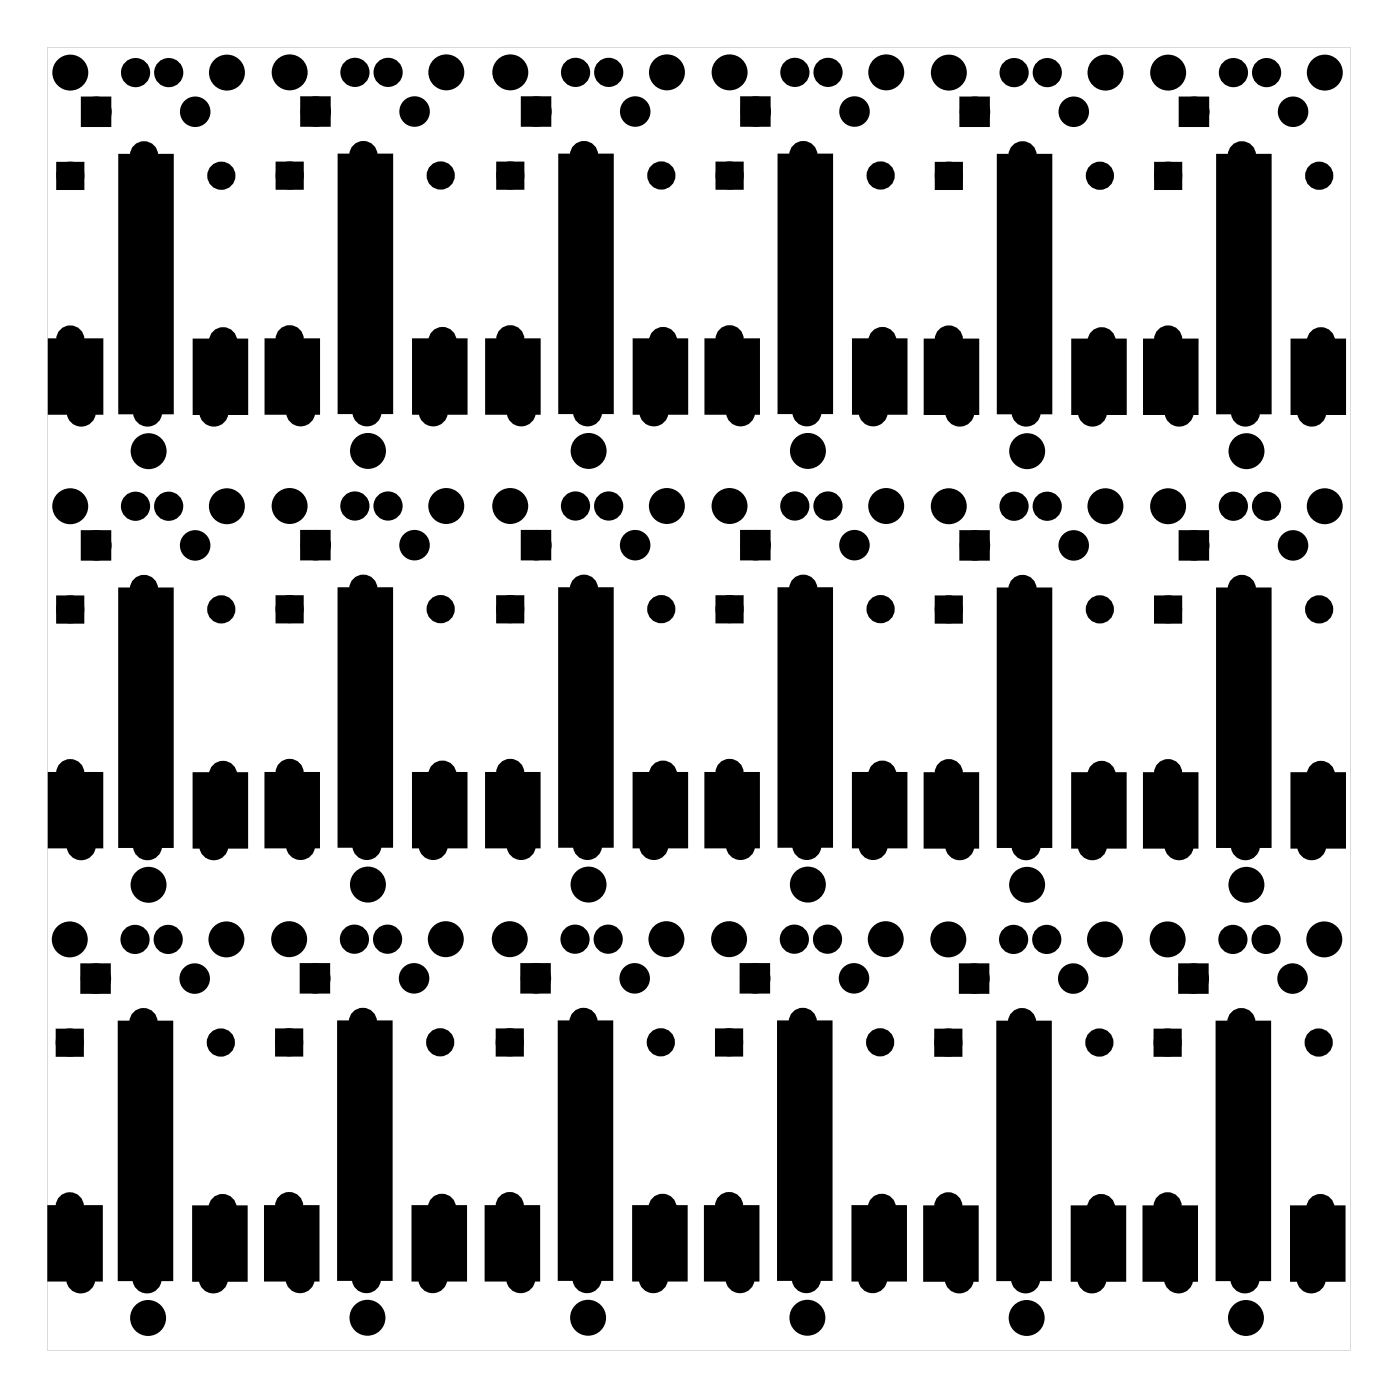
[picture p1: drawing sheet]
<svg xmlns="http://www.w3.org/2000/svg" width="107mm" height="107mm" viewBox="0 0 107 107" stroke-linecap="round" stroke-linejoin="round" font-family="sans-serif">
<g fill="#000">
<path d="M4.7 12.8h1.4v1.4h-1.4zM6.6 7.8h1.5v1.5h-1.5zM9.2 11.9h4v19.7h-4zM21.5 12.8h1.4v1.4h-1.4zM23.4 7.8h1.6v1.5h-1.6zM26 11.9h4v19.7h-4zM38.4 12.8h1.4v1.4h-1.4zM40.3 7.8h1.6v1.5h-1.6zM42.9 11.9h4v19.7h-4zM55.2 12.8h1.4v1.4h-1.4zM57.1 7.8h1.6v1.5h-1.6zM59.7 11.9h4v19.7h-4z"/>
<path d="M72 12.8h1.4v1.4h-1.4zM73.9 7.8h1.5v1.5h-1.5zM76.5 11.9h4v19.7h-4zM88.8 12.8h1.4v1.4h-1.4zM90.7 7.8h1.5v1.5h-1.5zM93.3 11.9h4v19.7h-4zM3.8 26h4v5.6h-4zM14.9 26.1h4v5.6h-4zM20.4 26h4v5.6h-4zM31.7 26h4v5.6h-4zM37.3 26h4v5.6h-4zM48.6 26h4v5.6h-4z"/>
<path d="M54.1 26h4v5.6h-4zM65.4 26h4v5.6h-4zM70.9 26.1h4v5.6h-4zM82.2 26.1h4v5.6h-4zM87.7 26.1h4v5.6h-4zM99 26.1h4v5.6h-4zM3.8 59.3h4v5.6h-4zM4.7 46h1.4v1.4h-1.4zM6.6 41h1.5v1.6h-1.5zM9.2 45.1h4v19.7h-4zM14.9 59.3h4v5.6h-4zM20.4 59.3h4v5.6h-4z"/>
<path d="M21.5 46h1.4v1.4h-1.4zM23.4 41h1.5v1.5h-1.5zM26 45.1h4v19.7h-4zM31.7 59.3h4v5.6h-4zM37.3 59.3h4v5.6h-4zM38.4 46h1.4v1.4h-1.4zM40.3 41h1.5v1.5h-1.5zM42.9 45.1h4v19.7h-4zM48.6 59.3h4v5.6h-4zM54.1 59.3h4v5.6h-4zM55.2 46h1.4v1.4h-1.4zM57.1 41h1.5v1.5h-1.5z"/>
<path d="M59.7 45.1h4v19.7h-4zM65.4 59.3h4v5.6h-4zM70.9 59.3h4v5.6h-4zM72 46h1.4v1.4h-1.4zM73.9 41h1.5v1.6h-1.5zM76.5 45.1h4v19.7h-4zM82.2 59.3h4v5.6h-4zM87.7 59.3h4v5.6h-4zM88.8 46h1.4v1.4h-1.4zM90.7 41h1.5v1.6h-1.5zM93.3 45.1h4v19.7h-4zM99 59.3h4v5.6h-4z"/>
<path d="M4.6 79.2h1.4v1.4h-1.4zM6.5 74.2h1.6v1.5h-1.6zM9.1 78.3h4v19.7h-4zM21.5 79.2h1.3v1.4h-1.3zM23.3 74.2h1.6v1.5h-1.6zM26 78.3h4v19.7h-4zM38.4 79.2h1.3v1.4h-1.3zM40.2 74.2h1.6v1.5h-1.6zM42.9 78.3h4v19.7h-4zM55.2 79.2h1.3v1.4h-1.3zM57 74.2h1.6v1.5h-1.6zM59.7 78.3h4v19.7h-4z"/>
<path d="M71.9 79.2h1.4v1.4h-1.4zM73.8 74.2h1.6v1.5h-1.6zM76.4 78.3h4v19.7h-4zM88.7 79.2h1.4v1.4h-1.4zM90.6 74.2h1.6v1.5h-1.6zM93.2 78.3h4v19.7h-4zM3.8 92.4h4v5.6h-4zM14.8 92.5h4v5.6h-4zM20.3 92.4h4v5.6h-4zM31.7 92.4h4v5.6h-4zM37.3 92.4h4v5.6h-4zM48.6 92.4h4v5.6h-4z"/>
<path d="M54.1 92.4h4v5.6h-4zM65.4 92.4h4v5.6h-4zM70.8 92.5h4v5.6h-4zM82.1 92.5h4v5.6h-4zM87.6 92.5h4v5.6h-4zM98.9 92.5h4v5.6h-4z"/>
<path d="M3.6 3.6h99.8v99.8h-99.8zM3.6 3.6v99.8h99.8v-99.8z"/>
</g>
<g fill="none" stroke="#000" stroke-width=".76" stroke-linecap="butt">
<path d="M4.7 12.8h1.4v1.4h-1.4zM6.6 7.8h1.5v1.5h-1.5zM21.5 12.8h1.4v1.4h-1.4zM23.4 7.8h1.6v1.5h-1.6zM38.4 12.8h1.4v1.4h-1.4zM40.3 7.8h1.6v1.5h-1.6zM55.2 12.8h1.4v1.4h-1.4zM57.1 7.8h1.6v1.5h-1.6zM72 12.8h1.4v1.4h-1.4zM73.9 7.8h1.5v1.5h-1.5zM88.8 12.8h1.4v1.4h-1.4zM90.7 7.8h1.5v1.5h-1.5z"/>
<path d="M4.7 46h1.4v1.4h-1.4zM6.6 41h1.5v1.6h-1.5zM21.5 46h1.4v1.4h-1.4zM23.4 41h1.5v1.5h-1.5zM38.4 46h1.4v1.4h-1.4zM40.3 41h1.5v1.5h-1.5zM55.2 46h1.4v1.4h-1.4zM57.1 41h1.5v1.5h-1.5zM72 46h1.4v1.4h-1.4zM73.9 41h1.5v1.6h-1.5zM88.8 46h1.4v1.4h-1.4zM90.7 41h1.5v1.6h-1.5z"/>
<path d="M4.6 79.2h1.4v1.4h-1.4zM6.5 74.2h1.6v1.5h-1.6zM21.5 79.2h1.3v1.4h-1.3zM23.3 74.2h1.6v1.5h-1.6zM38.4 79.2h1.3v1.4h-1.3zM40.2 74.2h1.6v1.5h-1.6zM55.2 79.2h1.3v1.4h-1.3zM57 74.2h1.6v1.5h-1.6zM71.9 79.2h1.4v1.4h-1.4zM73.8 74.2h1.6v1.5h-1.6zM88.7 79.2h1.4v1.4h-1.4zM90.6 74.2h1.6v1.5h-1.6z"/>
<circle cx="5.4" cy="13.5" r=".7"/>
<circle cx="7.4" cy="8.6" r=".79"/>
<circle cx="10.4" cy="5.6" r=".74"/>
<circle cx="11" cy="11.9" r=".7"/>
<circle cx="12.9" cy="5.6" r=".74"/>
<circle cx="15" cy="8.6" r=".79"/>
<circle cx="17" cy="13.5" r=".7"/>
<circle cx="22.2" cy="13.4" r=".7"/>
<circle cx="24.2" cy="8.5" r=".79"/>
<circle cx="27.2" cy="5.5" r=".74"/>
<circle cx="27.8" cy="11.9" r=".7"/>
<circle cx="29.7" cy="5.5" r=".74"/>
<circle cx="31.8" cy="8.5" r=".79"/>
<circle cx="33.8" cy="13.4" r=".7"/>
<circle cx="39.1" cy="13.4" r=".7"/>
<circle cx="41.1" cy="8.5" r=".79"/>
<circle cx="44.1" cy="5.5" r=".74"/>
<circle cx="44.7" cy="11.9" r=".7"/>
<circle cx="46.6" cy="5.5" r=".74"/>
<circle cx="48.7" cy="8.5" r=".79"/>
<circle cx="50.7" cy="13.4" r=".7"/>
<circle cx="55.9" cy="13.4" r=".7"/>
<circle cx="57.9" cy="8.5" r=".79"/>
<circle cx="60.9" cy="5.5" r=".74"/>
<circle cx="61.5" cy="11.9" r=".7"/>
<circle cx="63.4" cy="5.5" r=".74"/>
<circle cx="65.5" cy="8.5" r=".79"/>
<circle cx="67.5" cy="13.4" r=".7"/>
<circle cx="72.7" cy="13.5" r=".7"/>
<circle cx="74.7" cy="8.6" r=".79"/>
<circle cx="77.7" cy="5.6" r=".74"/>
<circle cx="78.3" cy="11.9" r=".7"/>
<circle cx="80.2" cy="5.6" r=".74"/>
<circle cx="82.3" cy="8.6" r=".79"/>
<circle cx="84.3" cy="13.5" r=".7"/>
<circle cx="89.5" cy="13.5" r=".7"/>
<circle cx="91.5" cy="8.6" r=".79"/>
<circle cx="94.5" cy="5.6" r=".74"/>
<circle cx="95.1" cy="11.9" r=".7"/>
<circle cx="97" cy="5.6" r=".74"/>
<circle cx="99.1" cy="8.6" r=".79"/>
<circle cx="101.1" cy="13.5" r=".7"/>
<circle cx="5.4" cy="26" r=".7"/>
<circle cx="6.2" cy="31.6" r=".74"/>
<circle cx="10.4" cy="38.8" r=".74"/>
<circle cx="11.3" cy="31.6" r=".74"/>
<circle cx="12.9" cy="38.8" r=".74"/>
<circle cx="16.4" cy="31.6" r=".74"/>
<circle cx="17.1" cy="26.1" r=".7"/>
<circle cx="22.2" cy="26" r=".7"/>
<circle cx="23" cy="31.5" r=".74"/>
<circle cx="27.2" cy="38.8" r=".74"/>
<circle cx="28.1" cy="31.5" r=".74"/>
<circle cx="29.7" cy="38.8" r=".74"/>
<circle cx="33.2" cy="31.5" r=".74"/>
<circle cx="33.9" cy="26.1" r=".7"/>
<circle cx="39.1" cy="26" r=".7"/>
<circle cx="39.9" cy="31.5" r=".74"/>
<circle cx="44.1" cy="38.8" r=".74"/>
<circle cx="45" cy="31.5" r=".74"/>
<circle cx="46.6" cy="38.8" r=".74"/>
<circle cx="50.1" cy="31.5" r=".74"/>
<circle cx="50.8" cy="26.1" r=".7"/>
<circle cx="55.9" cy="26" r=".7"/>
<circle cx="56.7" cy="31.5" r=".74"/>
<circle cx="60.9" cy="38.8" r=".74"/>
<circle cx="61.8" cy="31.5" r=".74"/>
<circle cx="63.4" cy="38.8" r=".74"/>
<circle cx="66.9" cy="31.5" r=".74"/>
<circle cx="67.6" cy="26.1" r=".7"/>
<circle cx="72.7" cy="26" r=".7"/>
<circle cx="73.5" cy="31.6" r=".74"/>
<circle cx="77.7" cy="38.8" r=".74"/>
<circle cx="78.6" cy="31.6" r=".74"/>
<circle cx="80.2" cy="38.8" r=".74"/>
<circle cx="83.7" cy="31.6" r=".74"/>
<circle cx="84.4" cy="26.1" r=".7"/>
<circle cx="89.5" cy="26" r=".7"/>
<circle cx="90.3" cy="31.6" r=".74"/>
<circle cx="94.5" cy="38.8" r=".74"/>
<circle cx="95.4" cy="31.6" r=".74"/>
<circle cx="97" cy="38.8" r=".74"/>
<circle cx="100.5" cy="31.6" r=".74"/>
<circle cx="101.2" cy="26.1" r=".7"/>
<circle cx="5.4" cy="59.2" r=".7"/>
<circle cx="5.4" cy="46.7" r=".7"/>
<circle cx="7.4" cy="41.8" r=".79"/>
<circle cx="11" cy="45.1" r=".7"/>
<circle cx="14.9" cy="41.8" r=".79"/>
<circle cx="17" cy="46.7" r=".7"/>
<circle cx="17.1" cy="59.4" r=".7"/>
<circle cx="22.2" cy="59.2" r=".7"/>
<circle cx="22.2" cy="46.7" r=".7"/>
<circle cx="24.2" cy="41.8" r=".79"/>
<circle cx="27.8" cy="45.1" r=".7"/>
<circle cx="31.8" cy="41.8" r=".79"/>
<circle cx="33.8" cy="46.7" r=".7"/>
<circle cx="33.9" cy="59.3" r=".7"/>
<circle cx="39.1" cy="59.2" r=".7"/>
<circle cx="39.1" cy="46.7" r=".7"/>
<circle cx="41.1" cy="41.8" r=".79"/>
<circle cx="44.7" cy="45.1" r=".7"/>
<circle cx="48.7" cy="41.8" r=".79"/>
<circle cx="50.7" cy="46.7" r=".7"/>
<circle cx="50.8" cy="59.3" r=".7"/>
<circle cx="55.9" cy="59.2" r=".7"/>
<circle cx="55.9" cy="46.7" r=".7"/>
<circle cx="57.9" cy="41.8" r=".79"/>
<circle cx="61.5" cy="45.1" r=".7"/>
<circle cx="65.5" cy="41.8" r=".79"/>
<circle cx="67.5" cy="46.7" r=".7"/>
<circle cx="67.6" cy="59.3" r=".7"/>
<circle cx="72.7" cy="59.2" r=".7"/>
<circle cx="72.7" cy="46.7" r=".7"/>
<circle cx="74.7" cy="41.8" r=".79"/>
<circle cx="78.3" cy="45.1" r=".7"/>
<circle cx="82.2" cy="41.8" r=".79"/>
<circle cx="84.3" cy="46.7" r=".7"/>
<circle cx="84.4" cy="59.4" r=".7"/>
<circle cx="89.5" cy="59.2" r=".7"/>
<circle cx="89.5" cy="46.7" r=".7"/>
<circle cx="91.5" cy="41.8" r=".79"/>
<circle cx="95.1" cy="45.1" r=".7"/>
<circle cx="99" cy="41.8" r=".79"/>
<circle cx="101.1" cy="46.7" r=".7"/>
<circle cx="101.2" cy="59.4" r=".7"/>
<circle cx="5.3" cy="79.9" r=".7"/>
<circle cx="6.2" cy="64.8" r=".74"/>
<circle cx="7.3" cy="75" r=".79"/>
<circle cx="10.3" cy="72" r=".74"/>
<circle cx="11" cy="78.3" r=".7"/>
<circle cx="11.3" cy="64.8" r=".74"/>
<circle cx="12.9" cy="72" r=".74"/>
<circle cx="14.9" cy="75" r=".79"/>
<circle cx="16.4" cy="64.8" r=".74"/>
<circle cx="16.9" cy="79.9" r=".7"/>
<circle cx="22.1" cy="79.8" r=".7"/>
<circle cx="23" cy="64.8" r=".74"/>
<circle cx="24.2" cy="74.9" r=".79"/>
<circle cx="27.2" cy="71.9" r=".74"/>
<circle cx="27.8" cy="78.3" r=".7"/>
<circle cx="28.1" cy="64.8" r=".74"/>
<circle cx="29.7" cy="71.9" r=".74"/>
<circle cx="31.7" cy="74.9" r=".79"/>
<circle cx="33.2" cy="64.8" r=".74"/>
<circle cx="33.7" cy="79.8" r=".7"/>
<circle cx="39" cy="79.8" r=".7"/>
<circle cx="39.9" cy="64.8" r=".74"/>
<circle cx="41.1" cy="74.9" r=".79"/>
<circle cx="44.1" cy="71.9" r=".74"/>
<circle cx="44.7" cy="78.3" r=".7"/>
<circle cx="45" cy="64.8" r=".74"/>
<circle cx="46.6" cy="71.9" r=".74"/>
<circle cx="48.6" cy="74.9" r=".79"/>
<circle cx="50.1" cy="64.8" r=".74"/>
<circle cx="50.6" cy="79.8" r=".7"/>
<circle cx="55.9" cy="79.8" r=".7"/>
<circle cx="56.7" cy="64.8" r=".74"/>
<circle cx="57.9" cy="74.9" r=".79"/>
<circle cx="60.9" cy="71.9" r=".74"/>
<circle cx="61.5" cy="78.3" r=".7"/>
<circle cx="61.8" cy="64.8" r=".74"/>
<circle cx="63.4" cy="71.9" r=".74"/>
<circle cx="65.4" cy="74.9" r=".79"/>
<circle cx="66.9" cy="64.8" r=".74"/>
<circle cx="67.4" cy="79.8" r=".7"/>
<circle cx="72.6" cy="79.9" r=".7"/>
<circle cx="73.5" cy="64.8" r=".74"/>
<circle cx="74.6" cy="75" r=".79"/>
<circle cx="77.6" cy="72" r=".74"/>
<circle cx="78.3" cy="78.3" r=".7"/>
<circle cx="78.6" cy="64.8" r=".74"/>
<circle cx="80.2" cy="72" r=".74"/>
<circle cx="82.2" cy="75" r=".79"/>
<circle cx="83.7" cy="64.8" r=".74"/>
<circle cx="84.2" cy="79.9" r=".7"/>
<circle cx="89.4" cy="79.9" r=".7"/>
<circle cx="90.3" cy="64.8" r=".74"/>
<circle cx="91.4" cy="75" r=".79"/>
<circle cx="94.4" cy="72" r=".74"/>
<circle cx="95.1" cy="78.3" r=".7"/>
<circle cx="95.4" cy="64.8" r=".74"/>
<circle cx="97" cy="72" r=".74"/>
<circle cx="99" cy="75" r=".79"/>
<circle cx="100.5" cy="64.8" r=".74"/>
<circle cx="101" cy="79.9" r=".7"/>
<circle cx="5.3" cy="92.4" r=".7"/>
<circle cx="6.2" cy="98" r=".74"/>
<circle cx="11.3" cy="98" r=".74"/>
<circle cx="16.3" cy="98" r=".74"/>
<circle cx="17.1" cy="92.5" r=".7"/>
<circle cx="22.1" cy="92.4" r=".7"/>
<circle cx="23" cy="97.9" r=".74"/>
<circle cx="28.1" cy="97.9" r=".74"/>
<circle cx="33.2" cy="97.9" r=".74"/>
<circle cx="33.9" cy="92.5" r=".7"/>
<circle cx="39" cy="92.4" r=".7"/>
<circle cx="39.9" cy="97.9" r=".74"/>
<circle cx="45" cy="97.9" r=".74"/>
<circle cx="50.1" cy="97.9" r=".74"/>
<circle cx="50.8" cy="92.5" r=".7"/>
<circle cx="55.9" cy="92.4" r=".7"/>
<circle cx="56.7" cy="97.9" r=".74"/>
<circle cx="61.8" cy="97.9" r=".74"/>
<circle cx="66.9" cy="97.9" r=".74"/>
<circle cx="67.6" cy="92.5" r=".7"/>
<circle cx="72.6" cy="92.4" r=".7"/>
<circle cx="73.5" cy="98" r=".74"/>
<circle cx="78.6" cy="98" r=".74"/>
<circle cx="83.6" cy="98" r=".74"/>
<circle cx="84.3" cy="92.5" r=".7"/>
<circle cx="89.4" cy="92.4" r=".7"/>
<circle cx="90.3" cy="98" r=".74"/>
<circle cx="95.4" cy="98" r=".74"/>
<circle cx="100.4" cy="98" r=".74"/>
<circle cx="101.2" cy="92.5" r=".7"/>
</g>
<g fill="#000">
<circle cx="5.4" cy="5.6" r="1.25"/>
<circle cx="5.4" cy="13.5" r=".7"/>
<circle cx="7.4" cy="8.6" r=".79"/>
<circle cx="10.4" cy="5.6" r=".74"/>
<circle cx="11" cy="11.9" r=".7"/>
<circle cx="12.9" cy="5.6" r=".74"/>
<circle cx="15" cy="8.6" r=".79"/>
<circle cx="17" cy="13.5" r=".7"/>
<circle cx="17.4" cy="5.6" r="1.25"/>
<circle cx="22.2" cy="5.5" r="1.25"/>
<circle cx="22.2" cy="13.4" r=".7"/>
<circle cx="24.2" cy="8.5" r=".79"/>
<circle cx="27.2" cy="5.5" r=".74"/>
<circle cx="27.8" cy="11.9" r=".7"/>
<circle cx="29.7" cy="5.5" r=".74"/>
<circle cx="31.8" cy="8.5" r=".79"/>
<circle cx="33.8" cy="13.4" r=".7"/>
<circle cx="34.2" cy="5.5" r="1.25"/>
<circle cx="39.1" cy="5.5" r="1.25"/>
<circle cx="39.1" cy="13.4" r=".7"/>
<circle cx="41.1" cy="8.5" r=".79"/>
<circle cx="44.1" cy="5.5" r=".74"/>
<circle cx="44.7" cy="11.9" r=".7"/>
<circle cx="46.6" cy="5.5" r=".74"/>
<circle cx="48.7" cy="8.5" r=".79"/>
<circle cx="50.7" cy="13.4" r=".7"/>
<circle cx="51.1" cy="5.5" r="1.25"/>
<circle cx="55.9" cy="5.5" r="1.25"/>
<circle cx="55.9" cy="13.4" r=".7"/>
<circle cx="57.9" cy="8.5" r=".79"/>
<circle cx="60.9" cy="5.5" r=".74"/>
<circle cx="61.5" cy="11.9" r=".7"/>
<circle cx="63.4" cy="5.5" r=".74"/>
<circle cx="65.5" cy="8.5" r=".79"/>
<circle cx="67.5" cy="13.4" r=".7"/>
<circle cx="67.9" cy="5.5" r="1.25"/>
<circle cx="72.7" cy="5.6" r="1.25"/>
<circle cx="72.7" cy="13.5" r=".7"/>
<circle cx="74.7" cy="8.6" r=".79"/>
<circle cx="77.7" cy="5.6" r=".74"/>
<circle cx="78.3" cy="11.9" r=".7"/>
<circle cx="80.2" cy="5.6" r=".74"/>
<circle cx="82.3" cy="8.6" r=".79"/>
<circle cx="84.3" cy="13.5" r=".7"/>
<circle cx="84.7" cy="5.6" r="1.25"/>
<circle cx="89.5" cy="5.6" r="1.25"/>
<circle cx="89.5" cy="13.5" r=".7"/>
<circle cx="91.5" cy="8.6" r=".79"/>
<circle cx="94.5" cy="5.6" r=".74"/>
<circle cx="95.1" cy="11.9" r=".7"/>
<circle cx="97" cy="5.6" r=".74"/>
<circle cx="99.1" cy="8.6" r=".79"/>
<circle cx="101.1" cy="13.5" r=".7"/>
<circle cx="101.5" cy="5.6" r="1.25"/>
<circle cx="5.4" cy="38.8" r="1.25"/>
<circle cx="5.4" cy="26" r=".7"/>
<circle cx="6.2" cy="31.6" r=".74"/>
<circle cx="10.4" cy="38.8" r=".74"/>
<circle cx="11.3" cy="31.6" r=".74"/>
<circle cx="11.4" cy="34.6" r="1.25"/>
<circle cx="12.9" cy="38.8" r=".74"/>
<circle cx="16.4" cy="31.6" r=".74"/>
<circle cx="17.1" cy="26.1" r=".7"/>
<circle cx="17.4" cy="38.8" r="1.25"/>
<circle cx="22.2" cy="38.8" r="1.25"/>
<circle cx="22.2" cy="26" r=".7"/>
<circle cx="23" cy="31.5" r=".74"/>
<circle cx="27.2" cy="38.8" r=".74"/>
<circle cx="28.1" cy="31.5" r=".74"/>
<circle cx="28.2" cy="34.5" r="1.25"/>
<circle cx="29.7" cy="38.8" r=".74"/>
<circle cx="33.2" cy="31.5" r=".74"/>
<circle cx="33.9" cy="26.1" r=".7"/>
<circle cx="34.2" cy="38.8" r="1.25"/>
<circle cx="39.1" cy="38.8" r="1.25"/>
<circle cx="39.1" cy="26" r=".7"/>
<circle cx="39.9" cy="31.5" r=".74"/>
<circle cx="44.1" cy="38.8" r=".74"/>
<circle cx="45" cy="31.5" r=".74"/>
<circle cx="45.1" cy="34.5" r="1.25"/>
<circle cx="46.6" cy="38.8" r=".74"/>
<circle cx="50.1" cy="31.5" r=".74"/>
<circle cx="50.8" cy="26.1" r=".7"/>
<circle cx="51.1" cy="38.8" r="1.25"/>
<circle cx="55.9" cy="38.8" r="1.25"/>
<circle cx="55.9" cy="26" r=".7"/>
<circle cx="56.7" cy="31.5" r=".74"/>
<circle cx="60.9" cy="38.8" r=".74"/>
<circle cx="61.8" cy="31.5" r=".74"/>
<circle cx="61.9" cy="34.5" r="1.25"/>
<circle cx="63.4" cy="38.8" r=".74"/>
<circle cx="66.9" cy="31.5" r=".74"/>
<circle cx="67.6" cy="26.1" r=".7"/>
<circle cx="67.9" cy="38.8" r="1.25"/>
<circle cx="72.7" cy="38.8" r="1.25"/>
<circle cx="72.7" cy="26" r=".7"/>
<circle cx="73.5" cy="31.6" r=".74"/>
<circle cx="77.7" cy="38.8" r=".74"/>
<circle cx="78.6" cy="31.6" r=".74"/>
<circle cx="78.7" cy="34.6" r="1.25"/>
<circle cx="80.2" cy="38.8" r=".74"/>
<circle cx="83.7" cy="31.6" r=".74"/>
<circle cx="84.4" cy="26.1" r=".7"/>
<circle cx="84.7" cy="38.8" r="1.25"/>
<circle cx="89.5" cy="38.8" r="1.25"/>
<circle cx="89.5" cy="26" r=".7"/>
<circle cx="90.3" cy="31.6" r=".74"/>
<circle cx="94.5" cy="38.8" r=".74"/>
<circle cx="95.4" cy="31.6" r=".74"/>
<circle cx="95.5" cy="34.6" r="1.25"/>
<circle cx="97" cy="38.8" r=".74"/>
<circle cx="100.5" cy="31.6" r=".74"/>
<circle cx="101.2" cy="26.1" r=".7"/>
<circle cx="101.5" cy="38.8" r="1.25"/>
<circle cx="5.4" cy="46.7" r=".7"/>
<circle cx="5.4" cy="59.2" r=".7"/>
<circle cx="7.4" cy="41.8" r=".79"/>
<circle cx="11" cy="45.1" r=".7"/>
<circle cx="14.9" cy="41.8" r=".79"/>
<circle cx="17" cy="46.7" r=".7"/>
<circle cx="17.1" cy="59.4" r=".7"/>
<circle cx="22.2" cy="59.2" r=".7"/>
<circle cx="22.2" cy="46.7" r=".7"/>
<circle cx="24.2" cy="41.8" r=".79"/>
<circle cx="27.8" cy="45.1" r=".7"/>
<circle cx="31.8" cy="41.8" r=".79"/>
<circle cx="33.8" cy="46.7" r=".7"/>
<circle cx="33.9" cy="59.3" r=".7"/>
<circle cx="39.1" cy="59.2" r=".7"/>
<circle cx="39.1" cy="46.7" r=".7"/>
<circle cx="41.1" cy="41.8" r=".79"/>
<circle cx="44.7" cy="45.1" r=".7"/>
<circle cx="48.7" cy="41.8" r=".79"/>
<circle cx="50.7" cy="46.7" r=".7"/>
<circle cx="50.8" cy="59.3" r=".7"/>
<circle cx="55.9" cy="59.2" r=".7"/>
<circle cx="55.9" cy="46.7" r=".7"/>
<circle cx="57.9" cy="41.8" r=".79"/>
<circle cx="61.5" cy="45.1" r=".7"/>
<circle cx="65.5" cy="41.8" r=".79"/>
<circle cx="67.5" cy="46.7" r=".7"/>
<circle cx="67.6" cy="59.3" r=".7"/>
<circle cx="72.7" cy="46.7" r=".7"/>
<circle cx="72.7" cy="59.2" r=".7"/>
<circle cx="74.7" cy="41.8" r=".79"/>
<circle cx="78.3" cy="45.1" r=".7"/>
<circle cx="82.2" cy="41.8" r=".79"/>
<circle cx="84.3" cy="46.7" r=".7"/>
<circle cx="84.4" cy="59.4" r=".7"/>
<circle cx="89.5" cy="46.7" r=".7"/>
<circle cx="89.5" cy="59.2" r=".7"/>
<circle cx="91.5" cy="41.8" r=".79"/>
<circle cx="95.1" cy="45.1" r=".7"/>
<circle cx="99" cy="41.8" r=".79"/>
<circle cx="101.1" cy="46.7" r=".7"/>
<circle cx="101.2" cy="59.4" r=".7"/>
<circle cx="5.3" cy="72" r="1.25"/>
<circle cx="5.3" cy="79.9" r=".7"/>
<circle cx="6.2" cy="64.8" r=".74"/>
<circle cx="7.3" cy="75" r=".79"/>
<circle cx="10.3" cy="72" r=".74"/>
<circle cx="11" cy="78.3" r=".7"/>
<circle cx="11.3" cy="64.8" r=".74"/>
<circle cx="11.4" cy="67.8" r="1.25"/>
<circle cx="12.9" cy="72" r=".74"/>
<circle cx="14.9" cy="75" r=".79"/>
<circle cx="16.4" cy="64.8" r=".74"/>
<circle cx="16.9" cy="79.9" r=".7"/>
<circle cx="17.3" cy="72" r="1.25"/>
<circle cx="22.1" cy="71.9" r="1.25"/>
<circle cx="22.1" cy="79.8" r=".7"/>
<circle cx="23" cy="64.8" r=".74"/>
<circle cx="24.2" cy="74.9" r=".79"/>
<circle cx="27.2" cy="71.9" r=".74"/>
<circle cx="27.8" cy="78.3" r=".7"/>
<circle cx="28.1" cy="64.8" r=".74"/>
<circle cx="28.2" cy="67.8" r="1.25"/>
<circle cx="29.7" cy="71.9" r=".74"/>
<circle cx="31.7" cy="74.9" r=".79"/>
<circle cx="33.2" cy="64.8" r=".74"/>
<circle cx="33.7" cy="79.8" r=".7"/>
<circle cx="34.1" cy="71.9" r="1.25"/>
<circle cx="39" cy="71.9" r="1.25"/>
<circle cx="39" cy="79.8" r=".7"/>
<circle cx="39.9" cy="64.8" r=".74"/>
<circle cx="41.1" cy="74.9" r=".79"/>
<circle cx="44.1" cy="71.9" r=".74"/>
<circle cx="44.7" cy="78.3" r=".7"/>
<circle cx="45" cy="64.8" r=".74"/>
<circle cx="45.1" cy="67.8" r="1.25"/>
<circle cx="46.6" cy="71.9" r=".74"/>
<circle cx="48.6" cy="74.9" r=".79"/>
<circle cx="50.1" cy="64.8" r=".74"/>
<circle cx="50.6" cy="79.8" r=".7"/>
<circle cx="51.1" cy="71.9" r="1.25"/>
<circle cx="55.9" cy="71.9" r="1.25"/>
<circle cx="55.9" cy="79.8" r=".7"/>
<circle cx="56.7" cy="64.8" r=".74"/>
<circle cx="57.9" cy="74.9" r=".79"/>
<circle cx="60.9" cy="71.9" r=".74"/>
<circle cx="61.5" cy="78.3" r=".7"/>
<circle cx="61.8" cy="64.8" r=".74"/>
<circle cx="61.9" cy="67.8" r="1.25"/>
<circle cx="63.4" cy="71.9" r=".74"/>
<circle cx="65.4" cy="74.9" r=".79"/>
<circle cx="66.9" cy="64.8" r=".74"/>
<circle cx="67.4" cy="79.8" r=".7"/>
<circle cx="67.9" cy="71.9" r="1.25"/>
<circle cx="72.6" cy="72" r="1.25"/>
<circle cx="72.6" cy="79.9" r=".7"/>
<circle cx="73.5" cy="64.8" r=".74"/>
<circle cx="74.6" cy="75" r=".79"/>
<circle cx="77.6" cy="72" r=".74"/>
<circle cx="78.3" cy="78.3" r=".7"/>
<circle cx="78.6" cy="64.8" r=".74"/>
<circle cx="78.7" cy="67.8" r="1.25"/>
<circle cx="80.2" cy="72" r=".74"/>
<circle cx="82.2" cy="75" r=".79"/>
<circle cx="83.7" cy="64.8" r=".74"/>
<circle cx="84.2" cy="79.9" r=".7"/>
<circle cx="84.6" cy="72" r="1.25"/>
<circle cx="89.4" cy="72" r="1.25"/>
<circle cx="89.4" cy="79.9" r=".7"/>
<circle cx="90.3" cy="64.8" r=".74"/>
<circle cx="91.4" cy="75" r=".79"/>
<circle cx="94.4" cy="72" r=".74"/>
<circle cx="95.1" cy="78.3" r=".7"/>
<circle cx="95.4" cy="64.8" r=".74"/>
<circle cx="95.5" cy="67.8" r="1.25"/>
<circle cx="97" cy="72" r=".74"/>
<circle cx="99" cy="75" r=".79"/>
<circle cx="100.5" cy="64.8" r=".74"/>
<circle cx="101" cy="79.9" r=".7"/>
<circle cx="101.4" cy="72" r="1.25"/>
<circle cx="5.3" cy="92.4" r=".7"/>
<circle cx="6.2" cy="98" r=".74"/>
<circle cx="11.3" cy="98" r=".74"/>
<circle cx="16.3" cy="98" r=".74"/>
<circle cx="17.1" cy="92.5" r=".7"/>
<circle cx="22.1" cy="92.4" r=".7"/>
<circle cx="23" cy="97.9" r=".74"/>
<circle cx="28.1" cy="97.9" r=".74"/>
<circle cx="33.2" cy="97.9" r=".74"/>
<circle cx="33.9" cy="92.5" r=".7"/>
<circle cx="39" cy="92.4" r=".7"/>
<circle cx="39.9" cy="97.9" r=".74"/>
<circle cx="45" cy="97.9" r=".74"/>
<circle cx="50.1" cy="97.9" r=".74"/>
<circle cx="50.8" cy="92.5" r=".7"/>
<circle cx="55.9" cy="92.4" r=".7"/>
<circle cx="56.7" cy="97.9" r=".74"/>
<circle cx="61.8" cy="97.9" r=".74"/>
<circle cx="66.9" cy="97.9" r=".74"/>
<circle cx="67.6" cy="92.5" r=".7"/>
<circle cx="72.6" cy="92.4" r=".7"/>
<circle cx="73.5" cy="98" r=".74"/>
<circle cx="78.6" cy="98" r=".74"/>
<circle cx="83.6" cy="98" r=".74"/>
<circle cx="84.3" cy="92.5" r=".7"/>
<circle cx="89.4" cy="92.4" r=".7"/>
<circle cx="90.3" cy="98" r=".74"/>
<circle cx="95.4" cy="98" r=".74"/>
<circle cx="100.4" cy="98" r=".74"/>
<circle cx="101.2" cy="92.5" r=".7"/>
<circle cx="11.3" cy="101" r="1.25"/>
<circle cx="28.1" cy="100.9" r="1.25"/>
<circle cx="45" cy="100.9" r="1.25"/>
<circle cx="61.9" cy="100.9" r="1.25"/>
<circle cx="78.6" cy="101" r="1.25"/>
<circle cx="95.4" cy="101" r="1.25"/>
</g>
<g fill="none" stroke="#000" stroke-width=".25">
<path d="M9.2 11.9h4v19.7h-4zM26 11.9h4v19.7h-4zM42.9 11.9h4v19.7h-4zM59.7 11.9h4v19.7h-4zM76.5 11.9h4v19.7h-4zM93.3 11.9h4v19.7h-4zM3.8 26h4v5.6h-4zM14.9 26.1h4v5.6h-4zM20.4 26h4v5.6h-4zM31.7 26h4v5.6h-4zM37.3 26h4v5.6h-4zM48.6 26h4v5.6h-4z"/>
<path d="M54.1 26h4v5.6h-4zM65.4 26h4v5.6h-4zM70.9 26.1h4v5.6h-4zM82.2 26.1h4v5.6h-4zM87.7 26.1h4v5.6h-4zM99 26.1h4v5.6h-4zM3.8 59.3h4v5.6h-4zM9.2 45.1h4v19.7h-4zM14.9 59.3h4v5.6h-4zM20.4 59.3h4v5.6h-4zM26 45.1h4v19.7h-4zM31.7 59.3h4v5.6h-4z"/>
<path d="M37.3 59.3h4v5.6h-4zM42.9 45.1h4v19.7h-4zM48.6 59.3h4v5.6h-4zM54.1 59.3h4v5.6h-4zM59.7 45.1h4v19.7h-4zM65.4 59.3h4v5.6h-4zM70.9 59.3h4v5.6h-4zM76.5 45.1h4v19.7h-4zM82.2 59.3h4v5.6h-4zM87.7 59.3h4v5.6h-4zM93.3 45.1h4v19.7h-4zM99 59.3h4v5.6h-4z"/>
<path d="M9.1 78.3h4v19.7h-4zM26 78.3h4v19.7h-4zM42.9 78.3h4v19.7h-4zM59.7 78.3h4v19.7h-4zM76.4 78.3h4v19.7h-4zM93.2 78.3h4v19.7h-4zM3.8 92.4h4v5.6h-4zM14.8 92.5h4v5.6h-4zM20.3 92.4h4v5.6h-4zM31.7 92.4h4v5.6h-4zM37.3 92.4h4v5.6h-4zM48.6 92.4h4v5.6h-4z"/>
<path d="M54.1 92.4h4v5.6h-4zM65.4 92.4h4v5.6h-4zM70.8 92.5h4v5.6h-4zM82.1 92.5h4v5.6h-4zM87.6 92.5h4v5.6h-4zM98.9 92.5h4v5.6h-4z"/>
<circle cx="5.4" cy="5.6" r="1.25"/>
<circle cx="17.4" cy="5.6" r="1.25"/>
<circle cx="22.2" cy="5.5" r="1.25"/>
<circle cx="34.2" cy="5.5" r="1.25"/>
<circle cx="39.1" cy="5.5" r="1.25"/>
<circle cx="51.1" cy="5.5" r="1.25"/>
<circle cx="55.9" cy="5.5" r="1.25"/>
<circle cx="67.9" cy="5.5" r="1.25"/>
<circle cx="72.7" cy="5.6" r="1.25"/>
<circle cx="84.7" cy="5.6" r="1.25"/>
<circle cx="89.5" cy="5.6" r="1.25"/>
<circle cx="101.5" cy="5.6" r="1.25"/>
<circle cx="5.4" cy="38.8" r="1.25"/>
<circle cx="11.4" cy="34.6" r="1.25"/>
<circle cx="17.4" cy="38.8" r="1.25"/>
<circle cx="22.2" cy="38.8" r="1.25"/>
<circle cx="28.2" cy="34.5" r="1.25"/>
<circle cx="34.2" cy="38.8" r="1.25"/>
<circle cx="39.1" cy="38.8" r="1.25"/>
<circle cx="45.1" cy="34.5" r="1.25"/>
<circle cx="51.1" cy="38.8" r="1.25"/>
<circle cx="55.9" cy="38.8" r="1.25"/>
<circle cx="61.9" cy="34.5" r="1.25"/>
<circle cx="67.9" cy="38.8" r="1.25"/>
<circle cx="72.7" cy="38.8" r="1.25"/>
<circle cx="78.7" cy="34.6" r="1.25"/>
<circle cx="84.7" cy="38.8" r="1.25"/>
<circle cx="89.5" cy="38.8" r="1.25"/>
<circle cx="95.5" cy="34.6" r="1.25"/>
<circle cx="101.5" cy="38.8" r="1.25"/>
<circle cx="5.3" cy="72" r="1.25"/>
<circle cx="11.4" cy="67.8" r="1.25"/>
<circle cx="17.3" cy="72" r="1.25"/>
<circle cx="22.1" cy="71.9" r="1.25"/>
<circle cx="28.2" cy="67.8" r="1.25"/>
<circle cx="34.1" cy="71.9" r="1.25"/>
<circle cx="39" cy="71.9" r="1.25"/>
<circle cx="45.1" cy="67.8" r="1.25"/>
<circle cx="51.1" cy="71.9" r="1.25"/>
<circle cx="55.9" cy="71.9" r="1.25"/>
<circle cx="61.9" cy="67.8" r="1.25"/>
<circle cx="67.9" cy="71.9" r="1.25"/>
<circle cx="72.6" cy="72" r="1.25"/>
<circle cx="78.7" cy="67.8" r="1.25"/>
<circle cx="84.6" cy="72" r="1.25"/>
<circle cx="89.4" cy="72" r="1.25"/>
<circle cx="95.5" cy="67.8" r="1.25"/>
<circle cx="101.4" cy="72" r="1.25"/>
<circle cx="11.3" cy="101" r="1.25"/>
<circle cx="28.1" cy="100.9" r="1.25"/>
<circle cx="45" cy="100.9" r="1.25"/>
<circle cx="61.9" cy="100.9" r="1.25"/>
<circle cx="78.6" cy="101" r="1.25"/>
<circle cx="95.4" cy="101" r="1.25"/>
</g>
</svg>
